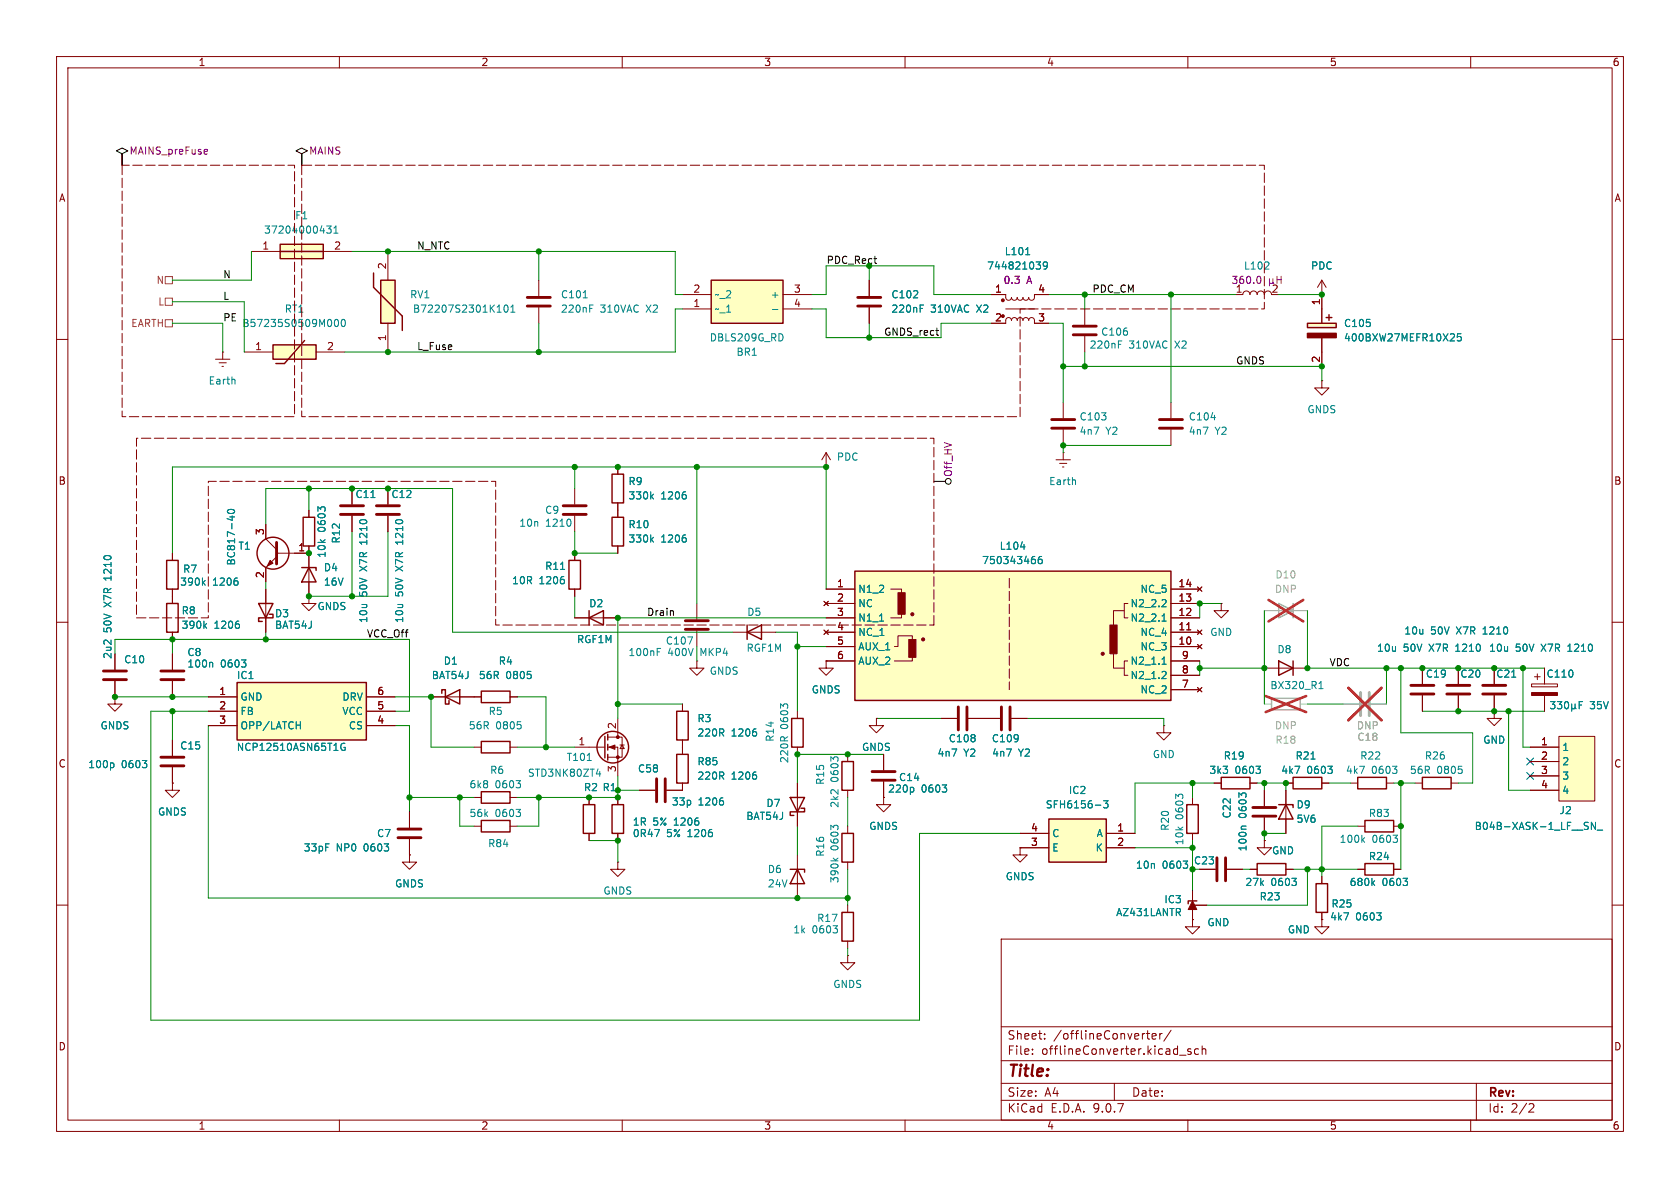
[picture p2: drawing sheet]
<svg xmlns="http://www.w3.org/2000/svg" width="297mm" height="210mm" viewBox="0 0 297 210" stroke-linecap="round" stroke-linejoin="round" font-family="sans-serif">
<defs><g id="words">
<text font-size="2.8" fill="#840000" x="178" y="190.9">Title:</text>
<g font-size="2.1" fill="#840000">
<text x="178" y="184">Sheet:</text>
<text x="186.2" y="184">/offlineConverter/</text>
<text x="178" y="186.7">File:</text>
<text x="184.1" y="186.7">offlineConverter.kicad_sch</text>
<text x="178" y="196.9">KiCad</text>
<text x="178" y="194.1">Size:</text>
<text x="184.7" y="194.1">A4</text>
<text x="185.7" y="196.9">E.D.A.</text>
<text x="193.3" y="196.9">9.0.7</text>
<text x="200" y="194.1">Date:</text>
<text x="263" y="194.3">Rev:</text>
<text x="263" y="196.9">Id:</text>
<text x="267.1" y="196.9">2/2</text>
</g>
<g font-size="1.8" fill="#840000">
<text x="35" y="11.9">1</text>
<text x="85" y="11.9">2</text>
<text x="135" y="11.9">3</text>
<text x="185" y="11.9">4</text>
<text x="235" y="11.9">5</text>
<text x="285" y="11.9">6</text>
<text x="10.3" y="35.9">A</text>
<text x="285.3" y="35.9">A</text>
<text x="46.3" y="44.2">1</text>
<text x="59" y="44.2">2</text>
<text x="68.3" y="47.7" transform="rotate(-90 68.3 47.7)">2</text>
<text x="122.5" y="51.8">2</text>
<text x="140.3" y="51.8">3</text>
<text x="175.8" y="51.8">1</text>
<text x="183.4" y="51.8">4</text>
<text x="122.5" y="54.4">1</text>
<text x="140.3" y="54.4">4</text>
<text x="175.8" y="56.9">2</text>
<text x="183.4" y="56.9">3</text>
<text x="233.4" y="54" transform="rotate(-90 233.4 54)">1</text>
<text x="45" y="62">1</text>
<text x="57.7" y="62">2</text>
<text x="68.3" y="60.4" transform="rotate(-90 68.3 60.4)">1</text>
<text x="233.4" y="64.2" transform="rotate(-90 233.4 64.2)">2</text>
<text x="10.3" y="85.9">B</text>
<text x="285.3" y="85.9">B</text>
<text x="46.7" y="94.7" transform="rotate(-90 46.7 94.7)">3</text>
<text x="52.6" y="97.5">1</text>
<text x="46.7" y="102.3" transform="rotate(-90 46.7 102.3)">2</text>
<text x="147.9" y="103.9">1</text>
<text x="147.9" y="106.4">2</text>
<text x="208.2" y="103.9">14</text>
<text x="208.2" y="106.4">13</text>
<text x="147.9" y="109">3</text>
<text x="147.9" y="111.5">4</text>
<text x="208.2" y="109">12</text>
<text x="208.2" y="111.5">11</text>
<text x="147.9" y="114">5</text>
<text x="147.9" y="116.6">6</text>
<text x="208.2" y="114">10</text>
<text x="208.8" y="116.6">9</text>
<text x="208.8" y="119.1">8</text>
<text x="38.7" y="122.9">1</text>
<text x="38.7" y="125.5">2</text>
<text x="66.6" y="122.9">6</text>
<text x="66.6" y="125.5">5</text>
<text x="208.8" y="121.7">7</text>
<text x="38.7" y="128">3</text>
<text x="66.6" y="128">4</text>
<text x="102.2" y="131.8">1</text>
<text x="109" y="129" transform="rotate(-90 109 129)">2</text>
<text x="272.3" y="131.8">1</text>
<text x="10.3" y="135.9">C</text>
<text x="109" y="136.6" transform="rotate(-90 109 136.6)">3</text>
<text x="272.3" y="134.4">2</text>
<text x="272.3" y="136.9">3</text>
<text x="285.3" y="135.9">C</text>
<text x="272.3" y="139.4">4</text>
<text x="182.2" y="147.1">4</text>
<text x="182.2" y="149.6">3</text>
<text x="197.4" y="147.1">1</text>
<text x="197.4" y="149.6">2</text>
<text x="10.3" y="185.9">D</text>
<text x="285.3" y="185.9">D</text>
<text x="35" y="199.9">1</text>
<text x="85" y="199.9">2</text>
<text x="135" y="199.9">3</text>
<text x="185" y="199.9">4</text>
<text x="235" y="199.9">5</text>
<text x="285" y="199.9">6</text>
</g>
<g font-size="1.8" fill="#840084">
<text x="22.8" y="27.5">MAINS_preFuse</text>
<text x="54.5" y="27.5">MAINS</text>
<text x="177.3" y="50.4">0.3</text>
<text x="181.5" y="50.4">A</text>
<text x="217.6" y="50.4">360.0</text>
<text x="218.4" y="51.8">1</text>
<text x="224.7" y="51.8">2</text>
<text x="168.5" y="84.4" transform="rotate(-90 168.5 84.4)">Off_HV</text>
</g>
<g font-size="1.8" fill="#008484">
<text x="46.6" y="41.5">37204000431</text>
<text x="52.1" y="39">F1</text>
<text x="174.4" y="47.9">744821039</text>
<text x="177.5" y="45.3">L101</text>
<text x="219.8" y="47.9">L102</text>
<text x="231.7" y="47.9">PDC</text>
<text x="72.4" y="52.9">RV1</text>
<text x="99.1" y="52.9">C101</text>
<text x="126.2" y="52.9">~_2</text>
<text x="136.1" y="52.9">+</text>
<text x="157.5" y="52.9">C102</text>
<text x="42.7" y="58">B57235S0509M000</text>
<text x="50.2" y="55.5">RT1</text>
<text x="72.9" y="55.5">B72207S2301K101</text>
<text x="99.1" y="55.5">220nF</text>
<text x="106.1" y="55.5">310VAC</text>
<text x="114.4" y="55.5">X2</text>
<text x="126.2" y="55.5">~_1</text>
<text x="157.5" y="55.5">220nF</text>
<text x="164.5" y="55.5">310VAC</text>
<text x="172.8" y="55.5">X2</text>
<text x="194.6" y="59.5">C106</text>
<text x="237.5" y="58">C105</text>
<text x="125.4" y="60.6">DBLS209G_RD</text>
<text x="130.1" y="63.1">BR1</text>
<text x="192.5" y="61.8">220nF</text>
<text x="199.6" y="61.8">310VAC</text>
<text x="207.8" y="61.8">X2</text>
<text x="237.5" y="60.6">400BXW27MEFR10X25</text>
<text x="36.8" y="68.2">Earth</text>
<text x="190.8" y="74.5">C103</text>
<text x="190.8" y="77.1">4n7</text>
<text x="195.5" y="77.1">Y2</text>
<text x="210.1" y="74.5">C104</text>
<text x="210.1" y="77.1">4n7</text>
<text x="214.8" y="77.1">Y2</text>
<text x="231" y="73.3">GNDS</text>
<text x="147.9" y="81.6">PDC</text>
<text x="62.7" y="88.2">C11</text>
<text x="69.1" y="88.2">C12</text>
<text x="111" y="86">R9</text>
<text x="111" y="88.5">330k</text>
<text x="116.8" y="88.5">1206</text>
<text x="185.4" y="86">Earth</text>
<text x="57.8" y="94.1" transform="rotate(-90 57.8 94.1)">0603</text>
<text x="65.1" y="95.9" transform="rotate(-90 65.1 95.9)">1210</text>
<text x="71.5" y="95.9" transform="rotate(-90 71.5 95.9)">1210</text>
<text x="91.7" y="93.3">10n</text>
<text x="96.3" y="91">C9</text>
<text x="96.4" y="93.3">1210</text>
<text x="111" y="93.6">R10</text>
<text x="32.3" y="101.4">R7</text>
<text x="41.8" y="100.1" transform="rotate(-90 41.8 100.1)">BC817-40</text>
<text x="42.1" y="97.4">T1</text>
<text x="57.2" y="101.2">D4</text>
<text x="57.8" y="98.7" transform="rotate(-90 57.8 98.7)">10k</text>
<text x="60.3" y="96.2" transform="rotate(-90 60.3 96.2)">R12</text>
<text x="65.1" y="100.8" transform="rotate(-90 65.1 100.8)">X7R</text>
<text x="71.5" y="100.8" transform="rotate(-90 71.5 100.8)">X7R</text>
<text x="96.3" y="100.9">R11</text>
<text x="111" y="96.1">330k</text>
<text x="116.8" y="96.1">1206</text>
<text x="173.5" y="99.9">750343466</text>
<text x="176.6" y="97.4">L104</text>
<text x="19.9" y="107.2" transform="rotate(-90 19.9 107.2)">X7R</text>
<text x="19.9" y="102.3" transform="rotate(-90 19.9 102.3)">1210</text>
<text x="31.8" y="103.7">390k</text>
<text x="37.6" y="103.7">1206</text>
<text x="57.2" y="103.7">16V</text>
<text x="65.1" y="105.5" transform="rotate(-90 65.1 105.5)">50V</text>
<text x="71.5" y="105.5" transform="rotate(-90 71.5 105.5)">50V</text>
<text x="90.4" y="103.5">10R</text>
<text x="95.3" y="103.5">1206</text>
<text x="104.1" y="107.5">D2</text>
<text x="151.6" y="105">N1_2</text>
<text x="151.6" y="107.5">NC</text>
<text x="199.8" y="107.5">N2_2.2</text>
<text x="201.5" y="105">NC_5</text>
<text x="19.9" y="111.8" transform="rotate(-90 19.9 111.8)">50V</text>
<text x="32" y="108.8">R8</text>
<text x="32" y="111.4">390k</text>
<text x="37.8" y="111.4">1206</text>
<text x="48.5" y="109.3">D3</text>
<text x="48.5" y="111.4">BAT54J</text>
<text x="56" y="108.1">GNDS</text>
<text x="65.1" y="110.2" transform="rotate(-90 65.1 110.2)">10u</text>
<text x="71.5" y="110.2" transform="rotate(-90 71.5 110.2)">10u</text>
<text x="101.9" y="113.9">RGF1M</text>
<text x="132" y="109.1">D5</text>
<text x="151.6" y="110.1">N1_1</text>
<text x="151.6" y="112.6">NC_1</text>
<text x="199.8" y="110.1">N2_2.1</text>
<text x="201.5" y="112.6">NC_4</text>
<text x="213.9" y="112.6">GND</text>
<text x="248.2" y="112.4">10u</text>
<text x="252.9" y="112.4">50V</text>
<text x="257.6" y="112.4">X7R</text>
<text x="262.4" y="112.4">1210</text>
<text x="19.9" y="116.6" transform="rotate(-90 19.9 116.6)">2u2</text>
<text x="21.9" y="117.4">C10</text>
<text x="33" y="116.2">C8</text>
<text x="33" y="118.2">100n</text>
<text x="39" y="118.2">0603</text>
<text x="78.4" y="117.7">D1</text>
<text x="88.1" y="117.7">R4</text>
<text x="111" y="116.2">100nF</text>
<text x="117.6" y="114.1">C107</text>
<text x="118" y="116.2">400V</text>
<text x="123.9" y="116.2">MKP4</text>
<text x="125.4" y="119.5">GNDS</text>
<text x="131.9" y="115.4">RGF1M</text>
<text x="151.6" y="115.2">AUX_1</text>
<text x="151.6" y="117.7">AUX_2</text>
<text x="199.8" y="117.7">N2_1.1</text>
<text x="201.5" y="115.2">NC_3</text>
<text x="225.7" y="115.7">D8</text>
<text x="243.3" y="115.4">10u</text>
<text x="248.1" y="115.4">50V</text>
<text x="252" y="120">C19</text>
<text x="252.8" y="115.4">X7R</text>
<text x="257.6" y="115.4">1210</text>
<text x="258.1" y="120">C20</text>
<text x="263.2" y="115.4">10u</text>
<text x="264.4" y="120">C21</text>
<text x="267.9" y="115.4">50V</text>
<text x="272.6" y="115.4">X7R</text>
<text x="273.3" y="120">C110</text>
<text x="277.4" y="115.4">1210</text>
<text x="41.8" y="120.2">IC1</text>
<text x="42.4" y="124.1">GND</text>
<text x="60.4" y="124.1">DRV</text>
<text x="76.2" y="120.2">BAT54J</text>
<text x="84.6" y="120.2">56R</text>
<text x="89.4" y="120.2">0805</text>
<text x="143.4" y="122.8">GNDS</text>
<text x="199.8" y="120.2">N2_1.2</text>
<text x="201.5" y="122.8">NC_2</text>
<text x="224.5" y="122">BX320_R1</text>
<text x="281" y="125.6">35V</text>
<text x="17.7" y="129.1">GNDS</text>
<text x="42.4" y="126.6">FB</text>
<text x="42.4" y="129.1">OPP/LATCH</text>
<text x="60.4" y="126.6">VCC</text>
<text x="61.6" y="129.1">CS</text>
<text x="82.8" y="129.1">56R</text>
<text x="86.3" y="126.6">R5</text>
<text x="87.6" y="129.1">0805</text>
<text x="123.2" y="127.9">R3</text>
<text x="123.2" y="130.4">220R</text>
<text x="129.3" y="130.4">1206</text>
<text x="137" y="131.2" transform="rotate(-90 137 131.2)">R14</text>
<text x="139.5" y="128.9" transform="rotate(-90 139.5 128.9)">0603</text>
<text x="167.6" y="131.4">C108</text>
<text x="175.2" y="131.4">C109</text>
<text x="262.1" y="131.7">GND</text>
<text x="15.5" y="136">100p</text>
<text x="21.5" y="136">0603</text>
<text x="31.8" y="132.7">C15</text>
<text x="41.8" y="132.9">NCP12510ASN65T1G</text>
<text x="86.5" y="137">R6</text>
<text x="93.2" y="137.5">STD3NK80ZT4</text>
<text x="100.1" y="134.7">T101</text>
<text x="112.7" y="136.8">C58</text>
<text x="123.2" y="135.5">R85</text>
<text x="139.5" y="135" transform="rotate(-90 139.5 135)">220R</text>
<text x="152.3" y="132.9">GNDS</text>
<text x="165.6" y="134">4n7</text>
<text x="170.4" y="134">Y2</text>
<text x="175.3" y="134">4n7</text>
<text x="180" y="134">Y2</text>
<text x="203.7" y="134.2">GND</text>
<text x="213.7" y="137">3k3</text>
<text x="216.2" y="134.5">R19</text>
<text x="218.3" y="137">0603</text>
<text x="226.4" y="137">4k7</text>
<text x="228.9" y="134.5">R21</text>
<text x="231" y="137">0603</text>
<text x="237.8" y="137">4k7</text>
<text x="240.4" y="134.5">R22</text>
<text x="242.5" y="137">0603</text>
<text x="249.2" y="137">56R</text>
<text x="251.8" y="134.5">R26</text>
<text x="254" y="137">0805</text>
<text x="276.1" y="132.9">1</text>
<text x="276.1" y="135.5">2</text>
<text x="82.9" y="139.5">6k8</text>
<text x="87.5" y="139.5">0603</text>
<text x="103.1" y="140.1">R2 R1</text>
<text x="118.7" y="142.6">33p</text>
<text x="123.2" y="138">220R</text>
<text x="123.4" y="142.6">1206</text>
<text x="129.3" y="138">1206</text>
<text x="135.4" y="142.8">D7</text>
<text x="145.9" y="138.9" transform="rotate(-90 145.9 138.9)">R15</text>
<text x="148.4" y="142.9" transform="rotate(-90 148.4 142.9)">2k2</text>
<text x="148.4" y="138.3" transform="rotate(-90 148.4 138.3)">0603</text>
<text x="156.9" y="140.3">220p</text>
<text x="158.8" y="138.3">C14</text>
<text x="162.9" y="140.3">0603</text>
<text x="184.8" y="143.1">SFH6156-3</text>
<text x="188.9" y="140.6">IC2</text>
<text x="229.1" y="143.1">D9</text>
<text x="276.1" y="138">3</text>
<text x="276.1" y="140.6">4</text>
<text x="27.8" y="144.4">GNDS</text>
<text x="66.6" y="148.2">C7</text>
<text x="82.9" y="144.6">56k</text>
<text x="86.2" y="150">R84</text>
<text x="87.5" y="144.6">0603</text>
<text x="111.8" y="146.2">1R</text>
<text x="111.8" y="148.2">0R47</text>
<text x="115.4" y="146.2">5%</text>
<text x="117.8" y="148.2">5%</text>
<text x="119.3" y="146.2">1206</text>
<text x="121.7" y="148.2">1206</text>
<text x="131.8" y="145.1">BAT54J</text>
<text x="153.6" y="146.9">GNDS</text>
<text x="185.9" y="148.2">C</text>
<text x="193.8" y="148.2">A</text>
<text x="206.9" y="147" transform="rotate(-90 206.9 147)">R20</text>
<text x="209.4" y="149.5" transform="rotate(-90 209.4 149.5)">10k</text>
<text x="209.4" y="144.9" transform="rotate(-90 209.4 144.9)">0603</text>
<text x="217.8" y="144.8" transform="rotate(-90 217.8 144.8)">C22</text>
<text x="220.6" y="144.7" transform="rotate(-90 220.6 144.7)">0603</text>
<text x="229.1" y="145.6">5V6</text>
<text x="236.7" y="149.2">100k</text>
<text x="241.9" y="144.6">R83</text>
<text x="242.6" y="149.2">0603</text>
<text x="260.6" y="146.9">B04B-XASK-1_LF__SN_</text>
<text x="275.6" y="144.1">J2</text>
<text x="53.6" y="150.7">33pF</text>
<text x="59.4" y="150.7">NP0</text>
<text x="64.4" y="150.7">0603</text>
<text x="135.6" y="154.5">D6</text>
<text x="145.9" y="151.6" transform="rotate(-90 145.9 151.6)">R16</text>
<text x="148.4" y="150.4" transform="rotate(-90 148.4 150.4)">0603</text>
<text x="177.7" y="155.8">GNDS</text>
<text x="185.9" y="150.7">E</text>
<text x="193.6" y="150.7">K</text>
<text x="200.7" y="153.8">10n</text>
<text x="205.5" y="153.8">0603</text>
<text x="211" y="153">C23</text>
<text x="220.6" y="150.6" transform="rotate(-90 220.6 150.6)">100n</text>
<text x="224.8" y="151.2">GND</text>
<text x="241.9" y="152.2">R24</text>
<text x="69.7" y="157.1">GNDS</text>
<text x="106.6" y="158.3">GNDS</text>
<text x="135.6" y="157.1">24V</text>
<text x="148.4" y="156.2" transform="rotate(-90 148.4 156.2)">390k</text>
<text x="205.7" y="159.9">IC3</text>
<text x="220.1" y="156.8">27k</text>
<text x="222.6" y="159.4">R23</text>
<text x="224.7" y="156.8">0603</text>
<text x="235.3" y="160.6">R25</text>
<text x="238.5" y="156.8">680k</text>
<text x="244.3" y="156.8">0603</text>
<text x="140.1" y="165.2">1k</text>
<text x="143.6" y="165.2">0603</text>
<text x="144.4" y="163.2">R17</text>
<text x="197.2" y="162.2">AZ431LANTR</text>
<text x="213.4" y="163.9">GND</text>
<text x="227.6" y="165.2">GND</text>
<text x="235" y="162.9">4k7</text>
<text x="239.7" y="162.9">0603</text>
<text x="147.2" y="174.9">GNDS</text>
</g>
<g font-size="1.8">
<text x="73.7" y="44.2">N_NTC</text>
<text x="39.4" y="53.1">L</text>
<text x="39.4" y="49.3">N</text>
<text x="193" y="51.8">PDC_CM</text>
<text x="39.4" y="56.9">PE</text>
<text x="156.2" y="59.4">GNDS_rect</text>
<text x="73.7" y="62">L_Fuse</text>
<text x="218.4" y="64.5">GNDS</text>
<text x="64.8" y="112.8">VCC_Off</text>
<text x="114.3" y="109">Drain</text>
<text x="234.9" y="117.8">VDC</text>
</g>
<text font-size="1.8" fill="#008400" x="146" y="46.7">PDC_Rect</text>
<g font-size="1.8" fill="#848400">
<text x="27.6" y="50.4">N</text>
<text x="23.1" y="58">EARTH</text>
<text x="27.9" y="54.2">L</text>
</g>
<g font-size="1.8" fill="#a1a1a1">
<text x="225.3" y="105">DNP</text>
<text x="225.4" y="102.5">D10</text>
<text x="225.3" y="129.1">DNP</text>
<text x="225.4" y="131.7">R18</text>
<text x="239.8" y="129.1">DNP</text>
<text x="239.9" y="131.2">C18</text>
</g>
</g></defs>
<path d="M0 0h297v210h-297z" fill="#fff" stroke="#fff" stroke-width=".18"/>
<g fill="none" stroke="#840000" stroke-width=".18">
<path d="M10 10h277v190h-277zM12 12h273v186h-273zM60 10v2M110 10v2M160 10v2M210 10v2M260 10v2M153.7 49.5v2.8M153.7 54.4v2.8M191.8 54.6v2.8M191.8 59.4v2.8M10 60h2"/>
<path d="M285 60h2M186.7 81.3h2.5M187.3 81.9h1.3M187.8 82.6h.3M188 80h.1M188 80v1.3M10 110h2M146 116.8v1.3h1.3l-1.3 1.3-1.2-1.3h1.2M146 116.8h.1M215.9 106.7v1.3h1.3l-1.3 1.2-1.3-1.2h1.3M215.9 106.7h.1M223.5 118.1h7.6"/>
<path d="M251.5 118.1v2.8M257.8 118.1v2.8M264.2 118.1v2.8M271.3 119.6h1M271.8 119.1v1M273 118.1v2.8M285 110h2M120.6 124.5v1.2M120.6 130.8v2.6M120.6 138.4v1.3M141 138.4v7.7M227.3 138.4h1.3"/>
<path d="M233.7 138.4h1.2M250.2 138.4h1.3M251.5 122.9v2.8M256.5 138.4h1.3M257.8 122.9v2.8M264.2 125.7v1.3h1.2l-1.2 1.3-1.3-1.3h1.3M264.2 125.7h.1M264.2 122.9v2.8M270.8 120.9h4.5v.5h-4.5zM273 122.9v2.8M104.1 141v1.2M104.1 147.3v1.3"/>
<path d="M149.9 146.1v1.2M149.9 152.4v1.3M223.5 148.6v1.3h1.3l-1.3 1.2-1.3-1.2h1.3M223.5 148.6h.1M240 153.7h1.3M246.4 153.7h1.2M10 160h2M177 166h108v32h-108zM233.7 162.6v1.2h1.2l-1.2 1.3-1.3-1.3h1.3M233.7 162.6h.1M285 160h2M60 198v2"/>
<path d="M110 198v2M160 198v2M177 194.5h108M177 191.5h108M177 187.5h108M177 181.5h108M182.5 186.3v.1M182.5 185.5v.1M184.7 183.6v.1M184.7 182.8v.1M197 191.5v3M202.7 182.7h.5"/>
<path d="M202.9 183.5l.3 .2M203.7 183.2l.7-.1-.1-.3-.4-.1-.2 .2v.7h.6M205 182.7v1M205.5 182.7l-.3 .1-.2 .2M207 182.1l-1.3 2M208.5 186.5h1.2M210 198v2M210.5 185.5l-.3-.1-.2 .2v.2l.5 .2v.3h-.5M211.9 185.5l-.4-.1-.3 .3v.4l.1 .2h.6M212.5 185.5l.2-.1 .4 .1 .1 .9M212.5 184.9v1.5M260 198v2"/>
<path d="M261 191.5v6.5M270.5 195.1l.5 .1 .2 .3-1 1.1h1"/>
</g>
<path d="M226.1 116.8l2.5 1.3-2.5 1.3zM228.6 116.8v2.6M119.6 125.7h2.1v5.1h-2.1zM119.6 133.4h2.1v5h-2.1zM228.6 137.4h5.1v2h-5.1zM251.5 137.4h5v2h-5zM103.1 142.2h2.1v5.1h-2.1zM139.7 141h2.5l-1.2 2.5zM141.6 142.9h.6v.6h-2.5v.6h.6M148.8 147.3h2.1v5.1h-2.1zM241.3 152.7h5.1v2h-5.1z" fill="none" stroke="#840000" stroke-width=".25"/>
<g fill="none" stroke="#008484" stroke-width=".18">
<path d="M162.7 54.5h.4M162.7 53.9h.6M197.7 60.9h.4M197.7 60.3h.6M190.1 84.9v.8M267.2 119.7h.8M133.7 129.5v.5M133.7 137.1v.5M231.8 134.2h.7M233.2 121.7h.7M233.3 120.8l.2-.3v1.2M234.7 135.5h.8l-.4 .4"/>
<path d="M235.5 136.1v.5M258.4 136.1v.5M274.1 124h.8l-.4 .5 .3 .1v.6l-.2 .1-.5-.1M275.3 124h.8l-.4 .5 .3 .1v.6l-.1 .1-.6-.1M276.7 124.1l.2-.1a.68 .68 0 0 1 .4 .7 .68 .68 0 0 1-.4 .6l-.2-.1-.1-.4zM277.9 125.1l.1 .2h.3l.2-.2M277.9 124.4v1.3M278.5 125.1l.1 .2M278.5 124.4v.7M279.2 124.6h.4M279.8 124h-.6v1.3M147.3 151.7l.5 .5"/>
<path d="M147.4 146.3l-.5-.4v.8M147.5 145.9h.5M148.2 151.7l-.5 .4M242.7 156.1l.3 .4M243 155.7l-.5 .5M248 155.3h.8l-.4 .4M248.8 155.9v.5"/>
</g>
<path d="M151.6 52.6h4.1M151.6 54.1h4.1M189.7 57.7h4.1M189.7 59.2h4.1M249.4 121.2h4.1M249.4 122.7h4.1M255.8 121.2h4M255.8 122.7h4M262.1 121.2h4.1M262.1 122.7h4.1" fill="none" stroke="#840000" stroke-width=".51"/>
<path d="M224.8 123.4h5.1v2.1h-5.1z" fill="none" stroke="#a1a1a1" stroke-width=".25"/>
<path d="M223.5 124.5h1.3M229.9 124.5h1.2" fill="none" stroke="#a1a1a1" stroke-width=".18"/>
<path d="M223.7 123l7.2 2.9M230.9 123l-7.2 2.9" fill="none" stroke="#ff2626" stroke-width=".46"/>
<path d="M270.8 122.4h4.5v.5h-4.5z" fill="#840000" stroke="#840000" stroke-width=".18"/>
<path d="M151.1 101h55.9v22.8h-55.9z" fill="#ffffc2"/>
<g fill="none" stroke="#840000" stroke-width=".18">
<path d="M146 82.6h.1M146 80l-.7 1.3M146 80l.8 1.3M146 80v2.6M145.7 106.3l.7 .8M145.7 111.4l.7 .7M146 104.1h5.1M146 106.7h5.1M146 109.2h5.1M146 111.8h5.1M146 114.3h5.1M146 116.8h5.1"/>
<path d="M146.4 106.3l-.7 .8M146.4 111.4l-.7 .7M157.5 104.1h1.9v.7M159.4 108.6v.6h-1.9M161.3 113v-.6h-2.6v1.9h-.6M161.3 116.2v.6h-3.2M196.8 115.6v2.5h2M198.8 108h-2v2.5M199.4 106.7h-.6v2.5h.6M199.4 116.8h-.6v2.6h.6M207 104.1h5.1M207 106.7h5.1"/>
<path d="M207 109.2h5.1M207 111.8h5.1M207 114.3h5.1M207 116.8h5.1M207 119.4h5.1M209.8 111.3h.7M211.7 103.8l.8 .7M211.7 111.4l.8 .7M211.7 113.9l.8 .8M212.5 103.8l-.8 .7M212.5 111.4l-.8 .7M212.5 113.9l-.8 .8"/>
<path d="M207 121.9h5.1M211.7 121.5l.8 .8M212.5 121.5l-.8 .8"/>
</g>
<path d="M151.1 101h55.9v22.8h-55.9z" fill="none" stroke="#840000" stroke-width=".25"/>
<g fill="#840000" stroke="#840000" stroke-width=".18">
<path d="M158.7 104.8h1.3v3.8h-1.3z"/>
<path d="M160.7 113h1.2v3.2h-1.2z"/>
<path d="M196.2 110.5h1.3v5.1h-1.3z"/>
<circle cx="161.3" cy="108.6" r=".27"/>
<circle cx="163.2" cy="113" r=".27"/>
<circle cx="194.9" cy="115.6" r=".27"/>
</g>
<path d="M178.4 102.2v19.7" fill="none" stroke="#840000" stroke-width=".18" stroke-dasharray="1.7 .6"/>
<path d="M180.4 96.7h.8M182.7 98.4h.2M182.8 98.9l.3 .2v.3l-.3 .2M184.1 98.4h-.3a.86 .86 0 0 0 0 1.2l.4-.1 .1-.4-.3-.2h-.3l-.2 .2M155.5 109.8h.7M205.4 109.8h.8M205.4 117.4h.8M205.7 108.7l.1-.2v1.3M205.7 116.3l.1-.2v1.3M205.9 106l.3 .2-.1 .3-.7 .8h.8M205.9 118.7l.3 .2-.1 .3-.7 .8h.8" fill="none" stroke="#008484" stroke-width=".18"/>
<path d="M275.6 130.2h6.3v11.4h-6.3z" fill="#ffffc2"/>
<g fill="none" stroke="#840000" stroke-width=".18">
<path d="M113 139.7h2.8M117.9 139.7h2.7M149.9 133.4v1.2M149.9 139.7v1.3M238.8 138.4h1.2M245.1 138.4h1.3M270.5 132.1h5.1M270.5 134.6h5.1M270.5 137.2h5.1M270.5 139.7h5.1M275.6 130.2h6.3v11.4h-6.3zM240 146.1h1.3"/>
<path d="M246.4 146.1h1.2"/>
</g>
<path d="M147.4 134.2l-.5-.4v.8M147.5 133.9h.5M246.2 135.5h.8l-.5 .4M246.9 136.1v.5M127.9 141.6v.6M240.9 148.4l.3 .5M241.2 148.1l-.4 .5M246.3 147.6h.8l-.5 .5M247 148.3v.5M282.1 145.4v1.2l-.8-1.2v1.2M282.4 146.8h.9" fill="none" stroke="#008484" stroke-width=".18"/>
<path d="M148.8 134.6h2.1v5.1h-2.1zM240 137.4h5.1v2h-5.1zM241.3 145h5.1v2.1h-5.1z" fill="none" stroke="#840000" stroke-width=".25"/>
<path d="M240.5 122.4v4.1M242.1 122.4v4.1" fill="none" stroke="#a1a1a1" stroke-width=".51"/>
<path d="M237.5 124.5h2.8M242.3 124.5h2.8" fill="none" stroke="#a1a1a1" stroke-width=".18"/>
<path d="M238.4 121.6l5.8 5.7M244.2 121.6l-5.8 5.7" fill="none" stroke="#ff2626" stroke-width=".46"/>
<path d="M116.1 137.7v4M117.6 137.7v4" fill="none" stroke="#840000" stroke-width=".51"/>
<path d="M231.1 57.2h5.1v.7h-5.1z" fill="#ffffc2"/>
<path d="M231.1 57.2h5.1v.7h-5.1zM233.7 54.6v2.6M233.7 59.7v2.5M234.4 56.1h1.1M234.9 55.6v1M140 127h2v5.1h-2zM209.8 142.2h2v5.1h-2zM211.6 159.3h-1.5v.5M222.2 152.7h5.1v2h-5.1zM226.1 142.2h2.5v.5M227.3 142.2l1.3 2.6h-2.5zM232.7 156.2h2v5.1h-2z" fill="none" stroke="#840000" stroke-width=".25"/>
<path d="M231.1 58.9h5.1v.8h-5.1z" fill="#840000" stroke="#840000" stroke-width=".25"/>
<g fill="none" stroke="#840000" stroke-width=".18">
<path d="M233.7 52.1v2.5M188 71.1v2.8M188 75.9v2.8M233.7 67.3v1.3h1.2l-1.2 1.3-1.3-1.3h1.3M233.7 67.3h.1M233.7 62.2v2.6M141 125.7v1.3M141 132.1v1.3M205.7 128.3v1.2h1.3l-1.3 1.3-1.2-1.3h1.2M205.7 128.3h.1M227.3 139.7v7.6M210.8 157.5v5.1"/>
<path d="M210.8 141v1.2M210.8 147.3v1.3M212.1 153.7h2.8M216.9 153.7h2.8M221 153.7h1.2M227.3 153.7h1.3M233.7 154.9v1.3M210.8 160h2.6M233.7 161.3v1.3"/>
</g>
<g fill="none" stroke="#008484" stroke-width=".18">
<path d="M257.1 59.1v.4M258.3 59h-.6l-.1 .6 .2-.1h.4l.1 .2v.4l-.2 .2-.5-.2M256.3 60.3h.8M138.5 124.9l-.5-.5v.8M138.6 124.5h.5M208.3 140.8l-.5-.4v.8M208.4 140.5h.6M209.2 152.2h.8l-.5 .5M209.9 152.8v.6M228.4 155.3h.8l-.4 .4M229.1 155.9v.5M243.4 161.4h.8l-.5 .4"/>
<path d="M244.1 162v.5"/>
</g>
<path d="M210.8 159.3l.8 1.5h-1.5z" fill="#840000" stroke="#840000" stroke-width=".18"/>
<path d="M185.9 74.2h4.1M185.9 75.7h4.1M215.1 151.6v4.1M216.7 151.6v4.1" fill="none" stroke="#840000" stroke-width=".51"/>
<path d="M185.4 144.8h10.2v7.6h-10.2z" fill="#ffffc2"/>
<path d="M215.9 137.4h5.1v2h-5.1zM108.2 142.2h2v5.1h-2zM185.4 144.8h10.2v7.6h-10.2z" fill="none" stroke="#840000" stroke-width=".25"/>
<g fill="none" stroke="#840000" stroke-width=".18">
<path d="M95.2 49.5v2.8M95.2 54.4v2.8M175.3 52.1h2.5v.7l.5 .3 .4-.2 .1-.3 .1 .3 .3 .2 .5-.1 .1-.4 .2 .3 .3 .2 .4-.1 .1-.4 .1 .3 .3 .2 .4-.1 .3-.4 .1 .4 .5 .1 .3-.3 .1-.7h2.5M175.3 57.2h2.5v-.8l.5-.3 .4 .2 .1 .3 .2-.3 .3-.2 .4 .2 .1 .3 .1-.3 .3-.2 .5 .2 .1 .3 .3-.4h.4l.3 .2 .1 .2 .1-.3 .5-.2 .3 .3 .1 .8h2.5M177.8 54.6h5.1M218.4 52.1h1.3a.64 .64 0 0 1 .6-.7 .64 .64 0 0 1 .7 .7 .64 .64 0 0 1 .6-.7 .64 .64 0 0 1 .6 .7 .64 .64 0 0 1 .7-.7 .64 .64 0 0 1 .6 .7 .64 .64 0 0 1 .7-.7 .64 .64 0 0 1 .6 .7M233.7 52.1h.1M233.7 49.5l-.8 1.3M233.7 49.5l.7 1.3M233.7 49.5v2.6M207 71.1v2.8M207 75.9v2.8"/>
<path d="M154.9 127v1.3h1.3l-1.3 1.2-1.2-1.2h1.2M154.9 127h.1M156.2 133.4v2.7M156.2 138.2v2.8M166.4 127h2.8M171.2 127h5.6M178.8 127h2.8M214.6 138.4h1.3M221 138.4h1.2M223.5 139.7v2.8M72.4 151.1v1.3h1.3l-1.3 1.3-1.3-1.3h1.3M72.4 151.1h.1"/>
<path d="M109.2 141v1.2M109.2 147.3v1.3M156.2 141v1.2h1.3l-1.3 1.3-1.3-1.3h1.3M156.2 141h.1M180.3 149.9v1.2h1.3l-1.3 1.3-1.2-1.3h1.2M180.3 149.9h.1M180.3 147.3h5.1M180.3 149.9h5.1M195.6 147.3h5.1M195.6 149.9h5.1M223.5 144.5v2.8M210.8 162.6v1.2h1.3l-1.3 1.3-1.3-1.3h1.3"/>
<path d="M210.8 162.6h.1"/>
</g>
<g fill="none" stroke="#008484" stroke-width=".18">
<path d="M103.1 52.6h.7M104.3 54.5h.4M104.3 53.9h.6M181.3 45h.7M183.2 46.3h.8l-.5 .5M183.7 46.8l.3 .2v.3l-.3 .3M185.2 46.8l-.3 .3-.3-.1-.2-.2 .2-.4 .3-.1 .2 .1a.84 .84 0 0 1-.3 1.2h-.2M223.6 47.6h.7M224.3 46.4v.4M214.1 73.8h.8M161.3 139.2l.3 .2v.4l-.3 .2M166.6 138.8h.8l-.5 .4"/>
<path d="M167.3 139.4v.5M222 135.5h.8l-.4 .4M222.8 136.1v.5M116.6 146.6l-.6 1.3M193.6 142.3h1M195.1 141.5h.8l-.4 .5 .3 .2v.5l-.2 .1-.5-.1M219.5 140.6l-.5-.4v.8M219.6 140.2h.6M220.3 146h-.7l-.2 .2"/>
</g>
<path d="M93.2 52.6h4.1M93.2 54.1h4.1M205 74.2h4M205 75.7h4M154.2 136.4h4M154.2 137.9h4M169.4 125v4M170.9 125v4M177 125v4M178.6 125v4M221.5 142.7h4.1M221.5 144.3h4.1" fill="none" stroke="#840000" stroke-width=".51"/>
<path d="M222.5 48.8a.68 .68 0 0 1 .4 .7 .68 .68 0 0 1-.4 .6M224.4 49.3v1.2M224.4 49.9l.1 .1M225 49.9l.1 .1M225 49.9v.1M225 49.3v.6M225.8 48.8v1.3M225.8 49.4h.7M226.5 48.8v1.3" fill="none" stroke="#840084" stroke-width=".18"/>
<path d="M226.1 106.7l2.5 1.3-2.5 1.2zM228.6 106.7v2.5" fill="none" stroke="#a1a1a1" stroke-width=".25"/>
<path d="M223.5 108h7.6" fill="none" stroke="#a1a1a1" stroke-width=".18"/>
<path d="M224.3 106.1l6.1 3.7M230.4 106.1l-6.1 3.7" fill="none" stroke="#ff2626" stroke-width=".46"/>
<g fill="#840000" stroke="#840000" stroke-width=".18">
<circle cx="177.3" cy="53.1" r=".25"/>
<circle cx="177.3" cy="55.9" r=".25"/>
</g>
<path d="M125.7 49.5h12.7v7.7h-12.7z" fill="#ffffc2"/>
<path d="M125.7 49.5h12.7v7.7h-12.7zM45.7 106.7h2.6l-1.3 2.5zM47.6 108.6h.7v.6h-2.6v.7h.7M53.3 100.3h2.6v.5M54.6 100.3l1.3 2.6h-2.6z" fill="none" stroke="#840000" stroke-width=".25"/>
<g fill="none" stroke="#840000" stroke-width=".18">
<path d="M120.6 54.6h5.1M120.6 52.1h5.1M138.4 54.6h5.1M138.4 52.1h5.1M54.6 97.8v7.6M20.3 115.6v2.8M47 104.1v7.7M54.6 105.4v1.3h1.3l-1.3 1.3-1.3-1.3h1.3M54.6 105.4h.1M20.3 123.2v1.3h1.3l-1.3 1.2-1.3-1.2h1.3M20.3 123.2h.1M20.3 120.4v2.8"/>
<path d="M30.5 130.8v2.8M30.5 135.6v2.8"/>
</g>
<path d="M136.6 54.7h.9M138.4 59.3v.7M19.9 134.9l.2 .2v.4l-.2 .2M25.2 134.4h.7l-.4 .5M25.9 135v.6" fill="none" stroke="#008484" stroke-width=".18"/>
<path d="M18.3 118.6h4.1M18.3 120.1h4.1M28.4 133.9h4.1M28.4 135.4h4.1" fill="none" stroke="#840000" stroke-width=".51"/>
<path d="M41.9 120.7h22.9v10.1h-22.9z" fill="#ffffc2"/>
<g fill="none" stroke="#840000" stroke-width=".25">
<path d="M29.5 99.1h2v5h-2zM53.6 91.4h2v5.1h-2zM100.6 99.1h2v5h-2zM108.2 83.8h2v5.1h-2zM108.2 91.4h2v5.1h-2zM29.5 106.7h2v5.1h-2zM104.1 109.2l2.6-1.2v2.5zM104.1 108v2.5M132.1 111.8l2.5-1.3v2.5zM132.1 110.5v2.5M41.9 120.7h22.9v10.1h-22.9z"/>
<circle cx="48.3" cy="97.8" r="2.82"/>
</g>
<g fill="none" stroke="#840000" stroke-width=".18">
<path d="M30.5 97.8v1.3M47 92.7v2.6l1.9 1.9M48.9 98.4l-1.9 1.9v2.6M54.6 96.5v1.3h-5.7M54.6 90.2v1.2M62.2 86.4v2.8M62.2 91.2v2.8M68.6 86.4v2.8M68.6 91.2v2.8M101.6 86.4v2.8M101.6 91.2v2.8M101.6 97.8v1.3"/>
<path d="M109.2 82.6v1.2M109.2 88.9v2.5M109.2 96.5v1.3M30.5 104.1v2.6M30.5 111.8v1.2M30.5 115.6v2.8M101.6 104.1v1.3M101.6 109.2h7.6M123.2 106.7v2.8M123.2 111.5v2.8M129.5 111.8h7.7M30.5 120.4v2.8"/>
<path d="M36.8 123.2h5.1M36.8 125.7h5.1M36.8 128.3h5.1M64.8 123.2h5M64.8 125.7h5M64.8 128.3h5M72.4 143.5v2.8M72.4 148.3v2.8"/>
</g>
<g fill="none" stroke="#008484" stroke-width=".18">
<path d="M40.3 90.2a.69 .69 0 0 1 1.2 .3 .72 .72 0 0 1-1.3-.2zM40.6 91.4h.9M41.1 91.2v.8M56.7 90l-.5-.4v.8M56.8 89.7h.6M65.6 88h.7M100.9 92v.8M115.2 87.7l.3 .5M115.2 95.3l.3 .5M115.5 87.4l-.5 .4M115.5 95l-.5 .5M121.3 87.5v.6"/>
<path d="M121.3 95.2v.5M35.9 103l.4 .4M36.2 110.6l.3 .5M36.3 102.6l-.5 .5M36.5 110.2l-.5 .5M37.4 117.1l.2 .2v.6M42 102.8v.5M42.3 110.4v.5M42.7 116.7h.8l-.5 .4M43.4 117.3v.5M99.1 100.7h.7M99.7 102.5v.6"/>
<path d="M116.2 115.2h.4M116.2 114.6h.6M121.6 112.6h.8l-.5 1.3M52.4 128.2h.7M53.1 127.6v1.2M61 131.5a.59 .59 0 0 0-.8 .5 .59 .59 0 0 0 .8 .6v-.5h-.2"/>
</g>
<g fill="none" stroke="#840000" stroke-width=".51">
<path d="M48.9 95.9v3.8M60.2 89.4h4.1M60.2 90.9h4.1M66.5 89.4h4.1M66.5 90.9h4.1M99.6 89.4h4M99.6 90.9h4M28.4 118.6h4.1M121.2 109.7h4M121.2 111.3h4M28.4 120.1h4.1M70.4 146.6h4"/>
<path d="M70.4 148.1h4"/>
</g>
<path d="M47.8 99.1l.5 .5-1.1 .5z" fill="#840000" stroke="#840000" stroke-width=".18"/>
<path d="M49.5 43.2h7.6v2.5h-7.6z" fill="#ffffc2"/>
<path d="M49.5 43.2h7.6v2.5h-7.6zM49.5 44.5h7.6" fill="none" stroke="#840000" stroke-width=".25"/>
<path d="M44.4 44.5h5.1M57.1 44.5h5.1" fill="none" stroke="#840000" stroke-width=".18"/>
<path d="M57.8 39.9h.7l-.4 .5 .4 .2v.5l-.2 .1-.5-.1M59 41.2h.8M59 40.3l.4-.4v1.3" fill="none" stroke="#008484" stroke-width=".18"/>
<path d="M48.3 61h7.6v2.5h-7.6z" fill="#ffffc2"/>
<g fill="none" stroke="#840000" stroke-width=".25">
<path d="M48.3 61h7.6v2.5h-7.6zM53.8 60.2l-3.5 4.1h-1.5M106.9 130.2v3.8M107.4 129.8v1M107.4 131.6v1M107.4 133.4v1"/>
<circle cx="108.3" cy="132.1" r="2.79"/>
</g>
<g fill="none" stroke="#840000" stroke-width=".18">
<path d="M38.1 63.5h2.5M38.7 64.1h1.3M39.2 64.8h.3M39.4 62.2h.1M39.4 62.2v1.3M43.2 62.2h5.1M55.9 62.2h5.1M101.6 132.1h5.3M107.4 130.3h2.6v3.6h-2.6M107.4 132.1h1.8v5.1M109.2 127v3.3M109.6 131.7h.8"/>
<path d="M110 131.7l.4 .6h-.8z"/>
</g>
<path d="M59.3 56.5h.1a.68 .68 0 0 1 .5 .6 .68 .68 0 0 1-.5 .6 .84 .84 0 0 1-.1-1.2zM60.4 56.6l.2-.1a.68 .68 0 0 1 .5 .6 .68 .68 0 0 1-.5 .6l-.2-.1-.1-.4zM41.5 67.1v.8M103.8 134.4h.7M105.4 136.8h.8M106 136.4v.8" fill="none" stroke="#008484" stroke-width=".18"/>
<g fill="#840000" stroke="#840000" stroke-width=".18">
<path d="M107.7 132.1l1-.4v.8z"/>
<circle cx="109.2" cy="130.3" r=".25"/>
<circle cx="109.2" cy="133.9" r=".25"/>
</g>
<path d="M67.3 49.5h2.5v7.7h-2.5z" fill="#ffffc2"/>
<path d="M66 48.3v2.5l5.1 5.1v2.5M67.3 49.5h2.5v7.7h-2.5zM78.1 122.6v-.7h.6v2.6h.7v-.7M78.7 123.2l2.6-1.3v2.6zM85.1 122.2h5.1v2h-5.1zM85.1 131.1h5.1v2h-5.1zM85.1 140h5.1v2h-5.1zM85.1 145h5.1v2.1h-5.1zM139.7 153.7h2.5v.5M141 153.7l1.2 2.5h-2.5zM148.8 161.3h2.1v5.1h-2.1z" fill="none" stroke="#840000" stroke-width=".25"/>
<g fill="none" stroke="#840000" stroke-width=".18">
<path d="M68.6 44.5v5M68.6 57.2v5M153.7 49.5v2.8M153.7 54.4v2.8M175.3 52.1h2.5M175.3 57.2h2.5M182.9 52.1h2.5M182.9 57.2h2.5M233.7 52.1h.1M233.7 52.1v2.5M233.7 62.2v2.6M30.5 97.8v1.3"/>
<path d="M47 92.7v2.6M52.1 97.8h2.5M54.6 90.2v1.2M54.6 96.5v3.8M62.2 86.4v2.8M62.2 91.2v2.8M68.6 86.4v2.8M68.6 91.2v2.8M101.6 97.8v1.3M109.2 82.6v1.2M109.2 88.9v2.5M109.2 96.5v1.3"/>
<path d="M20.3 115.6v2.8M30.5 104.1v2.6M30.5 111.8v1.2M30.5 115.6v2.8M47 100.3v2.6M47 104.1v2.6M47 109.2v2.6M54.6 105.4h.1M54.6 102.9v2.5M101.6 109.2h2.5M101.6 104.1v1.3M106.7 109.2h2.5"/>
<path d="M123.2 116.8v1.3h1.3l-1.3 1.3-1.3-1.3h1.3M123.2 116.8h.1M145.7 106.3l.7 .8M145.7 111.4l.7 .7M146 116.8h.1M146 104.1h5.1M146 106.7h5.1M146 109.2h5.1M146 111.8h5.1M146 114.3h5.1M146 116.8h5.1M146.4 106.3l-.7 .8"/>
<path d="M146.4 111.4l-.7 .7M207 104.1h5.1M207 106.7h5.1M207 109.2h5.1M207 111.8h5.1M207 114.3h5.1M207 116.8h5.1M207 119.4h5.1M209.8 111.3h.7M211.7 103.8l.8 .7M211.7 111.4l.8 .7M211.7 113.9l.8 .8"/>
<path d="M212.5 103.8l-.8 .7M212.5 111.4l-.8 .7M212.5 113.9l-.8 .8M251.5 118.1v2.8M257.8 118.1v2.8M264.2 118.1v2.8M273 118.1v2.8M20.3 123.2h.1M20.3 120.4v2.8M30.5 138.4v1.3h1.2l-1.2 1.3-1.3-1.3h1.3M30.5 138.4h.1M30.5 120.4v2.8"/>
<path d="M30.5 130.8v2.8M30.5 135.6v2.8M36.8 123.2h5.1M36.8 125.7h5.1M36.8 128.3h5.1M64.8 123.2h5M64.8 125.7h5M64.8 128.3h5M76.2 123.2h8.9M83.8 132.1h1.3M90.2 123.2h1.2M90.2 132.1h1.2"/>
<path d="M113 139.7h2.8M120.6 138.4v1.3h-2.7M120.6 124.5v1.2M120.6 130.8v2.6M141 138.4v2.6M154.9 127h.1M156.2 133.4v2.7M156.2 138.2v2.8M166.4 127h2.8M171.2 127h5.6M178.8 127h2.8M207 121.9h5.1"/>
<path d="M211.7 121.5l.8 .8M212.5 121.5l-.8 .8M214.6 138.4h1.3M221 138.4h1.2M223.5 139.7v2.8M227.3 139.7v2.5M227.3 138.4h1.3M233.7 138.4h1.2M251.5 122.9v2.8M257.8 122.9v2.8M264.2 125.7h.1M264.2 122.9v2.8"/>
<path d="M270.5 132.1h5.1M270.5 134.6h5.1M270.5 137.2h5.1M270.5 139.7h5.1M273 122.9v2.8M72.4 151.1h.1M72.4 143.5v2.8M72.4 148.3v2.8M83.8 146.1h1.3M83.8 141h1.3M90.2 146.1h1.2M90.2 141h1.2"/>
<path d="M104.1 141v1.2M104.1 147.3v1.3M109.2 152.4v1.3h1.3l-1.3 1.2-1.3-1.2h1.3M109.2 152.4h.1M109.2 141v1.2M109.2 147.3v1.3M141 143.5v2.6M141 151.1v7.7M156.2 141h.1M180.3 149.9h.1M180.3 147.3h5.1M180.3 149.9h5.1"/>
<path d="M195.6 147.3h5.1M195.6 149.9h5.1M210.8 157.5v1.3M212.1 153.7h2.8M216.9 153.7h2.8M221 153.7h1.2M223.5 148.6h.1M223.5 144.5v2.8M227.3 153.7h1.3M227.3 144.8v2.5M233.7 154.9v1.3M240 153.7h1.3"/>
<path d="M246.4 153.7h1.2M149.9 168.9v1.3h1.2l-1.2 1.3-1.3-1.3h1.3M149.9 168.9h.1M149.9 160v1.3M149.9 166.4v1.2M210.8 162.6h.1M210.8 161.3v1.3M210.8 160h2.6M233.7 162.6h.1M233.7 161.3v1.3"/>
</g>
<g fill="none" stroke="#008484" stroke-width=".18">
<path d="M87.9 55.2h.7M89.2 54l.2-.1a.68 .68 0 0 1 .4 .7 .68 .68 0 0 1-.4 .6l-.2-.1-.1-.4zM90.3 55.2h.7M90.3 54.3l.4-.4v1.3M162.7 53.9h.6M162.7 54.5h.4M181.3 45h.7M183.2 46.3h.8l-.5 .5M183.7 46.8l.3 .2v.3l-.3 .3M185.2 46.8l-.3 .3-.3-.1-.2-.2 .2-.4 .3-.1 .2 .1a.84 .84 0 0 1-.3 1.2h-.2M257.1 59.1v.4M258.3 59h-.6l-.1 .6 .2-.1h.4l.1 .2v.4l-.2 .2-.5-.2"/>
<path d="M256.3 60.3h.8M40.3 90.2a.69 .69 0 0 1 1.2 .3 .72 .72 0 0 1-1.3-.2zM40.6 91.4h.9M41.1 91.2v.8M56.7 90l-.5-.4v.8M56.8 89.7h.6M65.6 88h.7M115.2 87.7l.3 .5M115.2 95.3l.3 .5M115.5 87.4l-.5 .4M115.5 95l-.5 .5M121.3 87.5v.6"/>
<path d="M121.3 95.2v.5M180.4 96.7h.8M182.7 98.4h.2M182.8 98.9l.3 .2v.3l-.3 .2M184.1 98.4h-.3a.86 .86 0 0 0 0 1.2l.4-.1 .1-.4-.3-.2h-.3l-.2 .2M35.9 103l.4 .4M36.2 110.6l.3 .5M36.3 102.6l-.5 .5M36.5 110.2l-.5 .5M37.4 117.1l.2 .2v.6M42 102.8v.5M42.3 110.4v.5"/>
<path d="M42.7 116.7h.8l-.5 .4M43.4 117.3v.5M93.9 119.3v.5M99.1 100.7h.7M99.7 102.5v.6M155.5 109.8h.7M205.4 109.8h.8M205.4 117.4h.8M205.7 108.7l.1-.2v1.3M205.7 116.3l.1-.2v1.3M205.9 106l.3 .2-.1 .3-.7 .8h.8M205.9 118.7l.3 .2-.1 .3-.7 .8h.8"/>
<path d="M267.2 119.7h.8M19.9 134.9l.2 .2v.4l-.2 .2M25.2 134.4h.7l-.4 .5M25.9 135v.6M52.4 128.2h.7M53.1 127.6v1.2M61 131.5a.59 .59 0 0 0-.8 .5 .59 .59 0 0 0 .8 .6v-.5h-.2M91.2 138h.8l-.4 .5M92 138.6v.5M92.1 128.2v.5M133.7 129.5v.5M133.7 137.1v.5"/>
<path d="M161.3 139.2l.3 .2v.4l-.3 .2M166.6 138.8h.8l-.5 .4M167.3 139.4v.5M222 135.5h.8l-.4 .4M222.8 136.1v.5M231.8 134.2h.7M234.7 135.5h.8l-.4 .4M235.5 136.1v.5M274.1 124h.8l-.4 .5 .3 .1v.6l-.2 .1-.5-.1M275.3 124h.8l-.4 .5 .3 .1v.6l-.1 .1-.6-.1M276.7 124.1l.2-.1a.68 .68 0 0 1 .4 .7 .68 .68 0 0 1-.4 .6l-.2-.1-.1-.4zM277.9 125.1l.1 .2h.3l.2-.2"/>
<path d="M277.9 124.4v1.3M278.5 125.1l.1 .2M278.5 124.4v.7M279.2 124.6h.4M279.8 124h-.6v1.3M91.2 143.1h.8l-.4 .5M92 143.7v.5M116.6 146.6l-.6 1.3M127.9 141.6v.6M193.6 142.3h1M195.1 141.5h.8l-.4 .5 .3 .2v.5l-.2 .1-.5-.1M209.2 152.2h.8l-.5 .5"/>
<path d="M209.9 152.8v.6M219.5 140.6l-.5-.4v.8M219.6 140.2h.6M220.3 146h-.7l-.2 .2M228.4 155.3h.8l-.4 .4M229.1 155.9v.5M242.7 156.1l.3 .4M243 155.7l-.5 .5M248 155.3h.8l-.4 .4M248.8 155.9v.5M282.1 145.4v1.2l-.8-1.2v1.2M282.4 146.8h.9"/>
<path d="M148 164.3v.5M148.1 163.6l-.5 .5M243.4 161.4h.8l-.5 .4M244.1 162v.5"/>
</g>
<g fill="none" stroke="#000" stroke-width=".18">
<path d="M20.6 26.7l1-.5 1 .5-1 .5v2v-2zM52.3 26.7l1-.5 1.1 .5-1.1 .5v2v-2zM165.4 58.4h.5M165.8 59.3h.1M165.1 85.1h2M119 108l.1 .8"/>
<circle cx="167.6" cy="85.1" r=".51"/>
</g>
<path d="M36.3 26.4l.3 .1 .1 .2-.6 .1M36.6 27.2h-.3" fill="none" stroke="#840084" stroke-width=".18"/>
<path d="M21.6 29.2v44.5h30.5v-44.5h-30.5M53.3 29.2v44.5h127v-19.1h43.2v-25.4h-170.2M165.1 110.5v-33h-141v31.7h12.7v-24.1h50.8v25.4h77.5" fill="none" stroke="#840000" stroke-width=".18" stroke-dasharray="1.7 .6"/>
<path d="M29.2 56.5h1.3v1.3h-1.3zM29.2 48.9h1.3v1.3h-1.3zM29.2 52.7h1.3v1.3h-1.3z" fill="none" stroke="#848400" stroke-width=".18"/>
<g fill="none" stroke="#008400" stroke-width=".18">
<path d="M30.5 57.2h8.9v5M30.5 53.3h12.7v8.9M44.4 44.5v5h-13.9M62.2 44.5h57.2v7.6h1.2M95.2 44.5v5M95.2 57.2v5M120.6 54.6h-1.2v7.6h-58.4M143.5 54.6h2.5v5.1h20.4v-2.5h8.9M143.5 52.1h2.5v-5.1h19.1v5.1h10.2M153.7 47v2.5M153.7 57.2v2.5M185.4 57.2h2.6v13.9"/>
<path d="M185.4 52.1h33M191.8 52.1v2.5M207 52.1v19M226.1 52.1h7.6M188 64.8h45.7v2.5M191.8 62.2v2.6M207 78.7h-19v1.3M30.5 97.8v-15.2h115.5v21.5M47 92.7v-6.3h33v25.4h49.5M54.6 86.4v3.8M62.2 94v11.4M68.6 94v11.4h-14"/>
<path d="M101.6 82.6v3.8M101.6 94v3.8h7.6M123.2 82.6v24.1M20.3 115.6v-2.6h52.1v12.7h-2.6M30.5 113v2.6M47 102.9v1.2M47 111.8v1.2M101.6 105.4v3.8M123.2 114.3v2.5M137.2 111.8h3.8v13.9M141 114.3h5M146 109.2h-36.8v17.8"/>
<path d="M212.1 118.1h11.4M212.1 116.8v2.6M215.9 106.7h-3.8v2.5M223.5 108v16.5M231.1 108v10.1h41.9M245.1 118.1v6.4M247.6 118.1v11.4h12.7v8.9h-2.5M269.2 118.1v14h1.3M20.3 123.2h16.5M30.5 125.7v5.1M36.8 125.7h-10.1v54.6h135.9v-33h17.7M36.8 128.3v30.5h113.1"/>
<path d="M69.8 128.3h2.6v15.2M69.8 123.2h6.4v8.9h7.6M91.4 123.2h5.1v8.9M91.4 132.1h10.2M109.2 124.5h11.4M109.2 137.2v3.8h-17.8M109.2 139.7h3.8M154.9 127h11.5M156.2 133.4h-15.2v5M181.6 127h24.1v1.3M210.8 138.4v2.6M214.6 138.4h-13.9v8.9"/>
<path d="M222.2 138.4h5.1v1.3M223.5 138.4v1.3M231.1 124.5h6.4M234.9 138.4h3.9M246.4 138.4h3.8M247.6 138.4v15.3M251.5 125.7h21.5M266.7 125.7v14h3.8M72.4 141h11.4M81.3 141v5.1h2.5M95.2 141v5.1h-3.8M104.1 148.6h5.1v3.8"/>
<path d="M141 146.1v5M149.9 141v5.1M149.9 153.7v6.3M200.7 149.9h10.1M210.8 153.7h1.3M210.8 148.6v8.9M219.7 153.7h1.3M227.3 147.3h-3.8v1.3M228.6 153.7h11.4M231.1 153.7v6.3h-17.7M240 146.1h-6.3v8.8M149.9 167.6v1.3"/>
</g>
<path d="M269.9 136.6l1.2 1.2M269.9 134l1.2 1.2M271.1 136.6l-1.2 1.2M271.1 134l-1.2 1.2" fill="none" stroke="#000084" stroke-width=".18"/>
<path d="M237.5 124.5h2.8M242.3 124.5h2.8" fill="none" stroke="#a1a1a1" stroke-width=".18"/>
<path d="M238.4 121.6l5.8 5.7M244.2 121.6l-5.8 5.7" fill="none" stroke="#ff2626" stroke-width=".46"/>
<g fill="#008400" stroke="#008400" stroke-width=".18">
<circle cx="257.8" cy="125.7" r=".46"/>
<circle cx="257.8" cy="118.1" r=".46"/>
<circle cx="264.2" cy="118.1" r=".46"/>
<circle cx="266.7" cy="125.7" r=".46"/>
<circle cx="264.2" cy="125.7" r=".46"/>
<circle cx="247.6" cy="138.4" r=".46"/>
<circle cx="269.2" cy="118.1" r=".46"/>
<circle cx="247.6" cy="118.1" r=".46"/>
<circle cx="251.5" cy="118.1" r=".46"/>
<circle cx="245.1" cy="118.1" r=".46"/>
<circle cx="149.9" cy="133.4" r=".46"/>
<circle cx="141" cy="133.4" r=".46"/>
<circle cx="210.8" cy="138.4" r=".46"/>
<circle cx="210.8" cy="149.9" r=".46"/>
<circle cx="210.8" cy="153.7" r=".46"/>
<circle cx="223.5" cy="147.3" r=".46"/>
<circle cx="223.5" cy="138.4" r=".46"/>
<circle cx="141" cy="158.8" r=".46"/>
<circle cx="149.9" cy="158.8" r=".46"/>
<circle cx="227.3" cy="138.4" r=".46"/>
<circle cx="212.1" cy="118.1" r=".46"/>
<circle cx="231.1" cy="118.1" r=".46"/>
<circle cx="223.5" cy="118.1" r=".46"/>
<circle cx="233.7" cy="64.8" r=".46"/>
<circle cx="233.7" cy="52.1" r=".46"/>
<circle cx="212.1" cy="106.7" r=".46"/>
<circle cx="207" cy="52.1" r=".46"/>
<circle cx="188" cy="78.7" r=".46"/>
<circle cx="188" cy="64.8" r=".46"/>
<circle cx="191.8" cy="64.8" r=".46"/>
<circle cx="191.8" cy="52.1" r=".46"/>
<circle cx="247.6" cy="146.1" r=".46"/>
<circle cx="233.7" cy="153.7" r=".46"/>
<circle cx="231.1" cy="153.7" r=".46"/>
<circle cx="109.2" cy="109.2" r=".46"/>
<circle cx="109.2" cy="82.6" r=".46"/>
<circle cx="141" cy="114.3" r=".46"/>
<circle cx="146" cy="82.6" r=".46"/>
<circle cx="153.7" cy="59.7" r=".46"/>
<circle cx="123.2" cy="82.6" r=".46"/>
<circle cx="47" cy="113" r=".46"/>
<circle cx="62.2" cy="105.4" r=".46"/>
<circle cx="54.6" cy="97.8" r=".46"/>
<circle cx="54.6" cy="105.4" r=".46"/>
<circle cx="76.2" cy="123.2" r=".46"/>
<circle cx="81.3" cy="141" r=".46"/>
<circle cx="72.4" cy="141" r=".46"/>
<circle cx="20.3" cy="123.2" r=".46"/>
<circle cx="30.5" cy="113" r=".46"/>
<circle cx="30.5" cy="125.7" r=".46"/>
<circle cx="30.5" cy="123.2" r=".46"/>
<circle cx="101.6" cy="82.6" r=".46"/>
<circle cx="68.6" cy="86.4" r=".46"/>
<circle cx="62.2" cy="86.4" r=".46"/>
<circle cx="109.2" cy="124.5" r=".46"/>
<circle cx="54.6" cy="86.4" r=".46"/>
<circle cx="101.6" cy="97.8" r=".46"/>
<circle cx="109.2" cy="148.6" r=".46"/>
<circle cx="95.2" cy="141" r=".46"/>
<circle cx="104.1" cy="141" r=".46"/>
<circle cx="109.2" cy="139.7" r=".46"/>
<circle cx="109.2" cy="141" r=".46"/>
<circle cx="95.2" cy="44.5" r=".46"/>
<circle cx="95.2" cy="62.2" r=".46"/>
<circle cx="68.6" cy="62.2" r=".46"/>
<circle cx="68.6" cy="44.5" r=".46"/>
<circle cx="96.5" cy="132.1" r=".46"/>
</g>
<use href="#words"/>
</svg>
